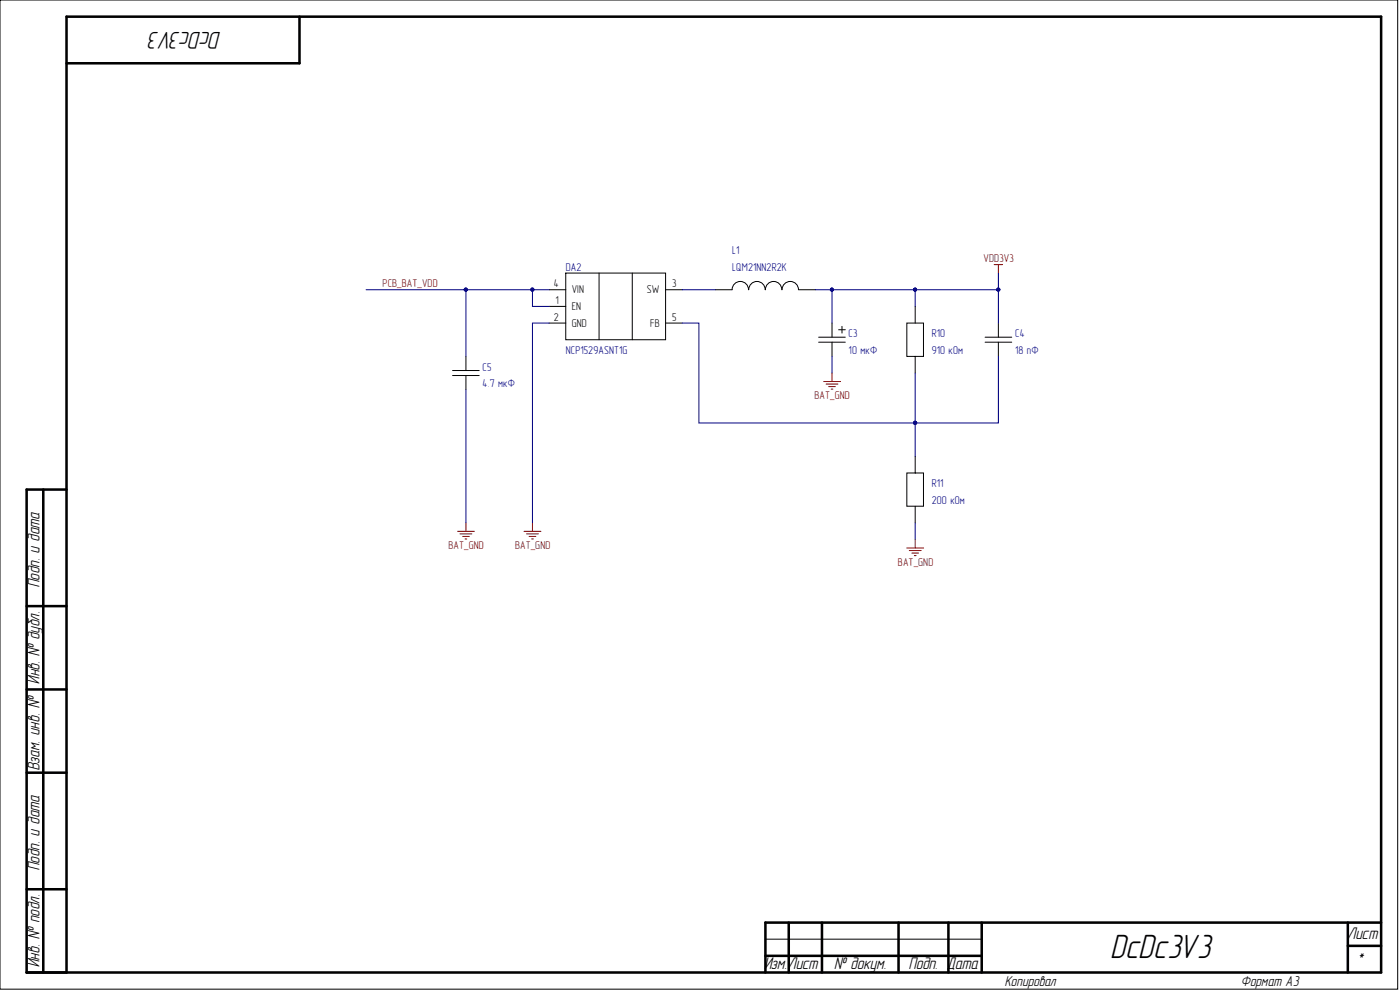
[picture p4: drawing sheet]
<svg xmlns="http://www.w3.org/2000/svg" width="420mm" height="297mm" viewBox="0 0 420 297" stroke-linecap="round" stroke-linejoin="round" font-family="sans-serif">
<defs><g id="words">
<text font-size="10.1" x="333.3" y="287.3">DcDc3V3</text>
<text font-size="7.3" x="66.1" y="9.6" transform="rotate(-180 66.1 9.6)">DcDc3V3</text>
<g font-size="5.1">
<text x="11.8" y="176.1" transform="rotate(-90 11.8 176.1)">Подп. и дата</text>
<text x="11.8" y="205" transform="rotate(-90 11.8 205)">Инв. № дубл.</text>
<text x="11.8" y="230.9" transform="rotate(-90 11.8 230.9)">Взам. инв. №</text>
<text x="11.8" y="260.9" transform="rotate(-90 11.8 260.9)">Подп. и дата</text>
<text x="404.2" y="281.4">Лист</text>
<text x="11.8" y="289.9" transform="rotate(-90 11.8 289.9)">Инв. № подл.</text>
<text x="229.2" y="290.4">Изм.Лист</text>
<text x="250.2" y="290.4">№ докум.</text>
<text x="272.6" y="290.4">Подп. Дата</text>
<text x="407.3" y="289.4">*</text>
</g>
<g font-size="4.3">
<text x="301.4" y="295.6">Копировал</text>
<text x="372.2" y="295.6">Формат А3</text>
</g>
<g font-size="3.4" fill="#000080">
<text x="219.6" y="76.2">L1</text>
<text x="169.6" y="81.1">DA2</text>
<text x="219.6" y="81.1">LQM21NN2R2K</text>
<text x="254.5" y="101.1">C3</text>
<text x="279.4" y="101.1">R10</text>
<text x="304.4" y="101.1">C4</text>
<text x="169.6" y="106.1">NCP1529ASNT1G</text>
<text x="254.5" y="106.1">10 мкФ</text>
<text x="279.4" y="106.1">910 кОм</text>
<text x="304.4" y="106.1">18 пФ</text>
<text x="144.7" y="111.1">C5</text>
<text x="144.7" y="116">4.7 мкФ</text>
<text x="279.4" y="146">R11</text>
<text x="279.4" y="151">200 кОм</text>
</g>
<g font-size="3.4" fill="#800000">
<text x="294.9" y="78.6">VDD3V3</text>
<text x="114.7" y="86.1">PCB_BAT_VDD</text>
<text x="244.3" y="119.7">BAT_GND</text>
<text x="134.5" y="164.6">BAT_GND</text>
<text x="154.4" y="164.6">BAT_GND</text>
<text x="269.3" y="169.6">BAT_GND</text>
</g>
<g font-size="3.4">
<text x="166.1" y="86.1">4</text>
<text x="171.4" y="87.9">VIN</text>
<text x="194" y="87.9">SW</text>
<text x="201.6" y="86.1">3</text>
<text x="166.6" y="91.1">1</text>
<text x="171.4" y="92.9">EN</text>
<text x="166.1" y="96.1">2</text>
<text x="171.4" y="97.9">GND</text>
<text x="195" y="97.9">FB</text>
<text x="201.6" y="96.1">5</text>
</g>
</g></defs>
<g fill="none" stroke="#000" stroke-width=".76">
<path d="M89.8 5v14h-69.9M13 146.7v144.8M19.9 146.7h-11.9v144.8h406.1v-286.5h-394.2v286.5M8 181.7h11.9M8 206.7h11.9M8 231.6h11.9M8 266.5h11.9M236.5 276.5v15M246.5 276.5v15M269.4 276.5v15M284.4 276.5v15M294.4 276.5v15"/>
<path d="M404.2 276.5v15M414.1 276.5h-184.6v15M229.5 286.5h64.9M404.2 283.5h9.9"/>
</g>
<g fill="none" stroke="#000" stroke-width=".3">
<path d="M0 0h419.1v296.5h-419.1zM164.7 86.8h4.9M164.7 91.8h4.9M164.7 96.8h4.9M169.6 81.9h30v19.9h-30zM179.6 81.9v19.9M189.6 81.9v19.9M199.6 86.8h5M199.6 96.8h5M224.4 86.8a2.46 2.46 0 0 0-2.4-2.4 2.46 2.46 0 0 0-2.5 2.4h-4.9M229.4 86.8a2.46 2.46 0 0 0-2.4-2.4 2.46 2.46 0 0 0-2.5 2.4M234.4 86.8a2.46 2.46 0 0 0-2.4-2.4 2.46 2.46 0 0 0-2.5 2.4"/>
<path d="M239.4 86.8a2.46 2.46 0 0 0-2.4-2.4 2.46 2.46 0 0 0-2.5 2.4M239.5 86.8h5M249.5 96.8v4.3M251.5 98.8h2M252.5 97.8v2M271.9 96.8h5v10h-5zM274.4 91.8v5M299.4 96.8v4.3M135.7 112.6h8M135.7 111.1h8M139.7 106.8v4.3M139.7 112.6v4.2"/>
<path d="M245.5 102.6h8M245.5 101.1h8M249.5 102.6v4.2M274.4 106.8v5M295.4 102.6h8M295.4 101.1h8M299.4 102.6v4.2M274.4 136.8v5M271.9 141.8h5v9.9h-5zM274.4 151.7v5M229.5 281.5h64.9"/>
</g>
<g fill="none" stroke="#800000" stroke-width=".3">
<path d="M298.1 79.3h2.5M299.4 79.3v2.6M247 114.4h5M247.7 115.1h3.6M248.5 115.9h2M249.2 116.6h.5M249.5 111.8v2.6M137.2 159.3h5M139.7 156.7v2.6M157.1 159.3h5.1M159.7 156.7v2.6M137.9 160h3.6"/>
<path d="M138.7 160.8h2M139.5 161.5h.5M157.9 160h3.5M158.6 160.8h2.1M159.4 161.5h.5M271.9 164.3h5.1M272.7 165h3.5M273.4 165.8h2M274.2 166.5h.5M274.4 161.7v2.6"/>
</g>
<g fill="none" stroke="#000080" stroke-width=".3">
<path d="M109.8 86.8h29.9M159.7 86.8v5h5M164.7 96.8h-5v59.9M164.7 86.8h-25v20M204.6 96.8h5v30h89.8v-20M204.6 86.8h10M244.5 86.8h29.9M249.5 86.8v10M274.4 91.8v-5h25v10M299.4 81.9v4.9M139.7 116.8v39.9M249.5 106.8v5"/>
<path d="M274.4 111.8v25M274.4 156.7v5"/>
</g>
<g fill="#000080" stroke="#000080" stroke-width=".3">
<circle cx="159.6" cy="86.8" r=".47"/>
<circle cx="299.3" cy="86.8" r=".47"/>
<circle cx="274.4" cy="86.8" r=".47"/>
<circle cx="274.4" cy="126.7" r=".47"/>
<circle cx="249.5" cy="86.8" r=".47"/>
<circle cx="139.7" cy="86.8" r=".47"/>
</g>
<use href="#words"/>
</svg>
